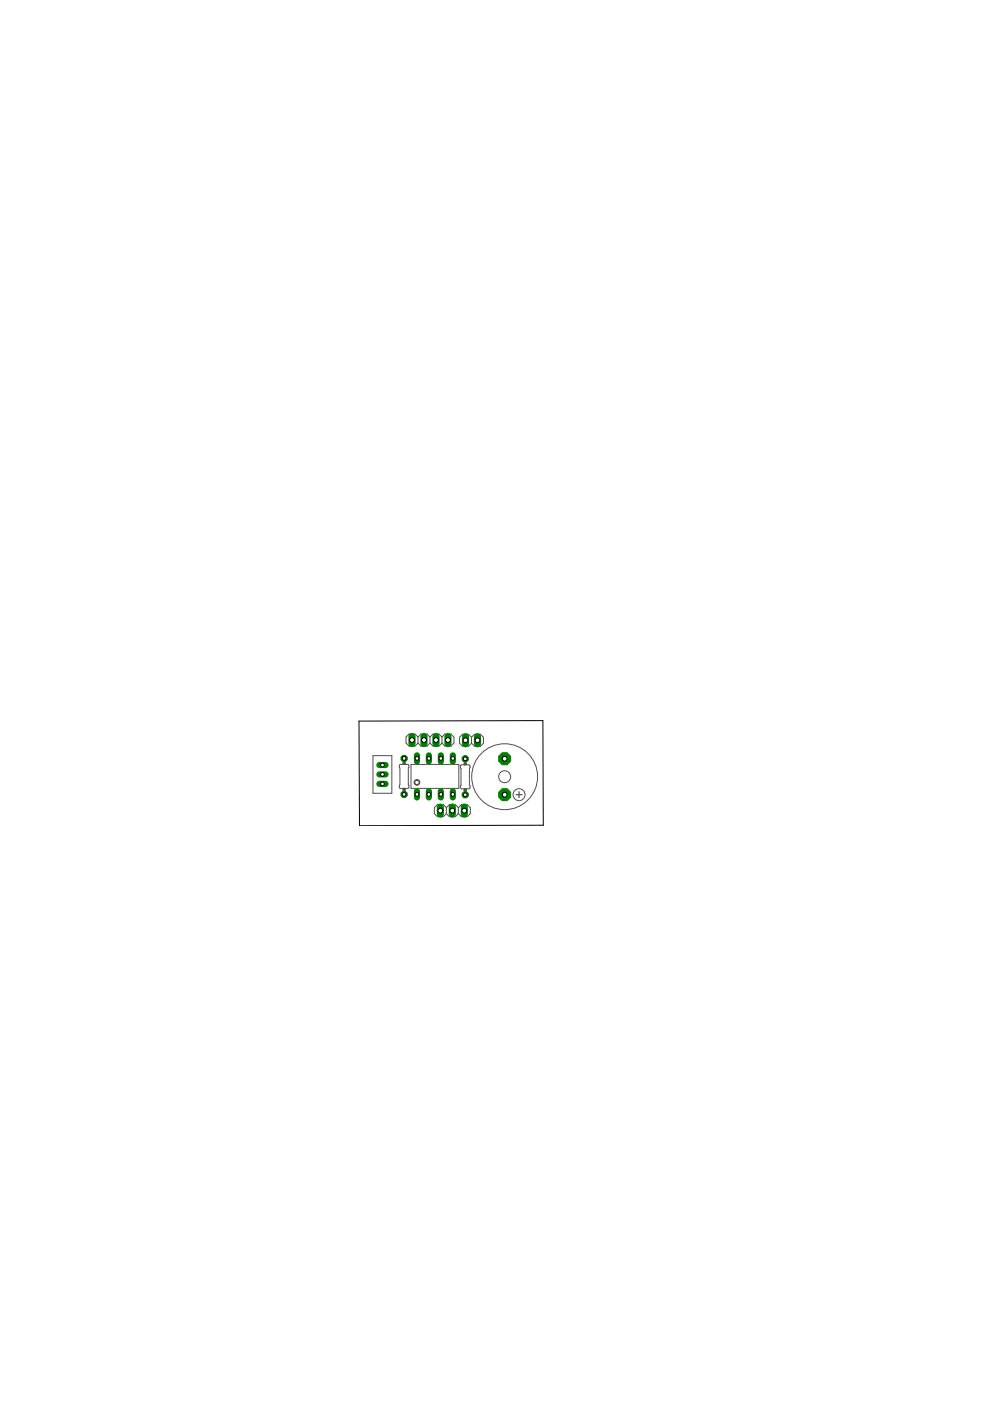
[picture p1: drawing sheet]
<svg xmlns="http://www.w3.org/2000/svg" width="210mm" height="297mm" viewBox="0 0 210 297" stroke-linecap="round" stroke-linejoin="round" font-family="sans-serif">
<g fill="none" stroke="#505050" stroke-width=".21">
<path d="M88.6 156.3l-.6-.7h-1.3l-.6 .7v1.2l.6 .7h1.3l.6-.7M88.6 156.3l.7-.7h1.2l.7 .7M88.6 157.5l.7 .7h1.2l.7-.7M88.6 156.3v1.2M91.2 156.3l.6-.7h1.3l.6 .7M91.2 157.5l.6 .7h1.3l.6-.7M91.2 156.3v1.2M93.7 156.3l.6-.7h1.3l.6 .7v1.2l-.6 .7h-1.3l-.6-.7M93.7 156.3v1.2M100 156.3l-.7-.6h-1.2l-.7 .6v1.3l.7 .6h1.2l.7-.6M100 156.3l.6-.6h1.3l.6 .6v1.3l-.6 .6h-1.3l-.6-.6M100 156.3v1.3"/>
<path d="M79.1 160.2h4v8h-4zM84.7 162.2l1.7-.1 .3 .1-.1 4.2 .1 .5-.2 .2-1.6 .1-.2-.2zM87.1 162.1h10.2v5.1h-10.2zM94.6 171.2l-.6-.6h-1.3l-.6 .6v1.3l.6 .6h1.3l.6-.6M94.6 171.2l.7-.6h1.2l.7 .6M94.6 171.2v1.3M94.6 172.5l.7 .6h1.2l.7-.6M97.2 171.2l.6-.6h1.3l.6 .6v1.3l-.6 .6h-1.3l-.6-.6M97.2 171.2v1.3M97.6 162.3l.3-.1h1.5l.2 .1-.1 4.2 .2 .5-.2 .2h-1.6l-.3-.1z"/>
<circle cx="107" cy="164.7" r="7"/>
<circle cx="107" cy="164.7" r="1.27"/>
<circle cx="110" cy="168.5" r="1.27"/>
</g>
<g fill="#505050" stroke="#505050" stroke-width=".21">
<path d="M98.4 167.2h.5v.4h-.5z"/>
<path d="M98.4 161.8h.5v.4h-.5z"/>
<path d="M85.4 161.7h.5v.4h-.5z"/>
<path d="M85.4 167.2h.5v.3h-.5z"/>
<path d="M92.2 156.7h.5v.5h-.5z"/>
<path d="M89.6 156.7h.5v.5h-.5z"/>
<path d="M87.1 156.7h.5v.5h-.5z"/>
<path d="M94.7 156.7h.5v.5h-.5z"/>
<path d="M101 156.7h.5v.5h-.5z"/>
<path d="M98.4 156.7h.6v.5h-.6z"/>
<path d="M95.7 171.6h.5v.5h-.5z"/>
<path d="M93.1 171.6h.5v.5h-.5z"/>
<path d="M98.2 171.6h.5v.5h-.5z"/>
</g>
<path d="M88 165.5a.61 .61 0 0 1 .9 .1 .61 .61 0 0 1-.3 .9 .61 .61 0 0 1-.8-.6h.1a.47 .47 0 0 1 .7-.5 .47 .47 0 0 1 .1 .8 .47 .47 0 0 1-.7-.1l-.2-.2z" fill-rule="evenodd" fill="#505050" stroke="#505050" stroke-width=".21"/>
<path d="M109.4 168.5h1.3M110 167.9v1.2" fill="none" stroke="#505050" stroke-width=".25"/>
<path d="M85.7 160.8v.9M85.7 167.5v.9M98.6 160.9v.9M98.6 167.6v.9" fill="none" stroke="#505050" stroke-width=".51"/>
<path d="M87.4 156.1v1.6" fill="none" stroke="#008000" stroke-width="1.5"/>
<circle cx="87.4" cy="156.9" r=".51" fill="#fff" stroke="#000" stroke-width=".21"/>
<path d="M89.9 156.1v1.6" fill="none" stroke="#008000" stroke-width="1.5"/>
<circle cx="89.9" cy="156.9" r=".51" fill="#fff" stroke="#000" stroke-width=".21"/>
<path d="M92.4 156.1v1.6" fill="none" stroke="#008000" stroke-width="1.5"/>
<circle cx="92.4" cy="156.9" r=".51" fill="#fff" stroke="#000" stroke-width=".21"/>
<path d="M95 156.1v1.6" fill="none" stroke="#008000" stroke-width="1.5"/>
<circle cx="95" cy="156.9" r=".51" fill="#fff" stroke="#000" stroke-width=".21"/>
<path d="M101.2 156.2v1.5" fill="none" stroke="#008000" stroke-width="1.5"/>
<circle cx="101.2" cy="157" r=".51" fill="#fff" stroke="#000" stroke-width=".21"/>
<path d="M98.7 156.2v1.5" fill="none" stroke="#008000" stroke-width="1.5"/>
<circle cx="98.7" cy="157" r=".51" fill="#fff" stroke="#000" stroke-width=".21"/>
<path d="M80.4 162.2h1.3" fill="none" stroke="#008000" stroke-width="1.3"/>
<circle cx="81.1" cy="162.2" r=".4" fill="#fff" stroke="#000" stroke-width=".21"/>
<path d="M80.4 164.2h1.3" fill="none" stroke="#008000" stroke-width="1.3"/>
<circle cx="81.1" cy="164.2" r=".4" fill="#fff" stroke="#000" stroke-width=".21"/>
<path d="M80.4 166.2h1.3" fill="none" stroke="#008000" stroke-width="1.3"/>
<circle cx="81.1" cy="166.2" r=".4" fill="#fff" stroke="#000" stroke-width=".21"/>
<circle cx="98.6" cy="160.9" r=".71" fill="#008000" stroke="#008000" stroke-width=".21"/>
<circle cx="98.6" cy="160.9" r=".4" fill="#fff" stroke="#000" stroke-width=".21"/>
<circle cx="98.6" cy="168.5" r=".71" fill="#008000" stroke="#008000" stroke-width=".21"/>
<circle cx="98.6" cy="168.5" r=".4" fill="#fff" stroke="#000" stroke-width=".21"/>
<circle cx="85.7" cy="168.4" r=".71" fill="#008000" stroke="#008000" stroke-width=".21"/>
<circle cx="85.7" cy="168.4" r=".4" fill="#fff" stroke="#000" stroke-width=".21"/>
<circle cx="85.7" cy="160.8" r=".71" fill="#008000" stroke="#008000" stroke-width=".21"/>
<circle cx="85.7" cy="160.8" r=".4" fill="#fff" stroke="#000" stroke-width=".21"/>
<path d="M90.9 160.1v1.4" fill="none" stroke="#008000" stroke-width="1.3"/>
<circle cx="90.9" cy="160.8" r=".4" fill="#fff" stroke="#000" stroke-width=".21"/>
<path d="M88.4 160.1v1.4" fill="none" stroke="#008000" stroke-width="1.3"/>
<circle cx="88.4" cy="160.8" r=".4" fill="#fff" stroke="#000" stroke-width=".21"/>
<path d="M93.5 160.1v1.4" fill="none" stroke="#008000" stroke-width="1.3"/>
<circle cx="93.5" cy="160.8" r=".4" fill="#fff" stroke="#000" stroke-width=".21"/>
<path d="M96 160.1v1.4" fill="none" stroke="#008000" stroke-width="1.3"/>
<circle cx="96" cy="160.8" r=".4" fill="#fff" stroke="#000" stroke-width=".21"/>
<path d="M96 167.8v1.3" fill="none" stroke="#008000" stroke-width="1.3"/>
<circle cx="96" cy="168.4" r=".4" fill="#fff" stroke="#000" stroke-width=".21"/>
<path d="M93.5 167.8v1.3" fill="none" stroke="#008000" stroke-width="1.3"/>
<circle cx="93.5" cy="168.4" r=".4" fill="#fff" stroke="#000" stroke-width=".21"/>
<path d="M90.9 167.8v1.3" fill="none" stroke="#008000" stroke-width="1.3"/>
<circle cx="90.9" cy="168.4" r=".4" fill="#fff" stroke="#000" stroke-width=".21"/>
<path d="M88.4 167.8v1.3" fill="none" stroke="#008000" stroke-width="1.3"/>
<circle cx="88.4" cy="168.4" r=".4" fill="#fff" stroke="#000" stroke-width=".21"/>
<circle cx="107" cy="160.9" r="1.38" fill="#008000" stroke="#008000" stroke-width=".21"/>
<circle cx="107" cy="160.9" r=".51" fill="#fff" stroke="#000" stroke-width=".21"/>
<circle cx="107" cy="168.5" r="1.38" fill="#008000" stroke="#008000" stroke-width=".21"/>
<circle cx="107" cy="168.5" r=".51" fill="#fff" stroke="#000" stroke-width=".21"/>
<path d="M93.4 171.1v1.5" fill="none" stroke="#008000" stroke-width="1.5"/>
<circle cx="93.4" cy="171.9" r=".51" fill="#fff" stroke="#000" stroke-width=".21"/>
<path d="M95.9 171.1v1.5" fill="none" stroke="#008000" stroke-width="1.5"/>
<circle cx="95.9" cy="171.9" r=".51" fill="#fff" stroke="#000" stroke-width=".21"/>
<path d="M98.4 171.1v1.5" fill="none" stroke="#008000" stroke-width="1.5"/>
<circle cx="98.4" cy="171.9" r=".51" fill="#fff" stroke="#000" stroke-width=".21"/>
<path d="M76.1 152.9l39-.1 .1 22.2-39 .1z" fill="none" stroke="#000" stroke-width=".21"/>
</svg>
